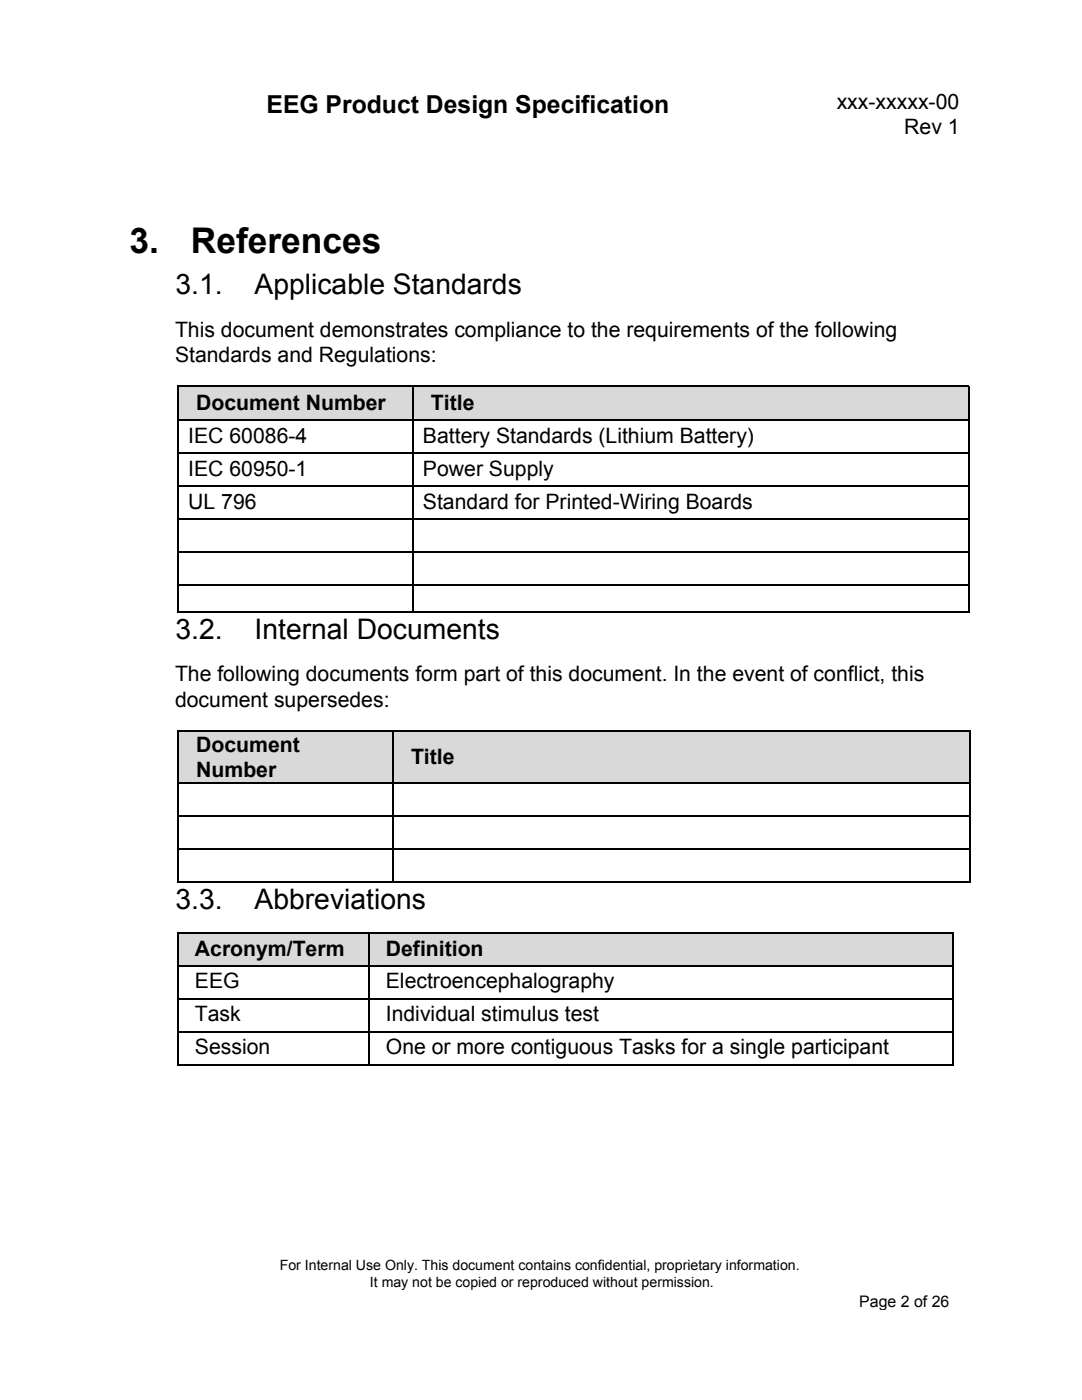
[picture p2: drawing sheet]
<svg xmlns="http://www.w3.org/2000/svg" width="216mm" height="279mm" viewBox="0 0 216 279" stroke-linecap="round" stroke-linejoin="round" font-family="sans-serif">
<defs><g id="words">
<g font-size="7.1">
<text x="25.9" y="50.5">3.</text>
<text x="38.1" y="50.5">References</text>
</g>
<g font-size="5.6">
<text x="35" y="58.7">3.1.</text>
<text x="50.8" y="58.7">Applicable Standards</text>
<text x="35" y="127.5">3.2.</text>
<text x="50.8" y="127.5">Internal Documents</text>
<text x="35" y="181.5">3.3.</text>
<text x="50.8" y="181.5">Abbreviations</text>
</g>
<text font-size="4.9" x="53.2" y="22.5">EEG Product Design Specification</text>
<g font-size="4.2">
<text x="167" y="21.7">xxx-xxxxx-00</text>
<text x="180.4" y="26.7">Rev 1</text>
<text x="34.9" y="67.2">This document demonstrates compliance to the requirements of the following</text>
<text x="34.9" y="72.2">Standards and Regulations:</text>
<text x="39.2" y="81.8">Document Number</text>
<text x="86" y="81.8">Title</text>
<text x="37.6" y="88.4">IEC 60086-4</text>
<text x="84.4" y="88.4">Battery Standards (Lithium Battery)</text>
<text x="37.6" y="95">IEC 60950-1</text>
<text x="84.4" y="95">Power Supply</text>
<text x="37.6" y="101.6">UL 796</text>
<text x="84.4" y="101.6">Standard for Printed-Wiring Boards</text>
<text x="34.9" y="136">The following documents form part of this document. In the event of conflict, this</text>
<text x="34.9" y="141">document supersedes:</text>
<text x="39.2" y="150">Document</text>
<text x="39.2" y="155">Number</text>
<text x="82" y="152.4">Title</text>
<text x="38.9" y="190.8">Acronym/Term</text>
<text x="77" y="190.8">Definition</text>
<text x="38.9" y="197.1">EEG</text>
<text x="77" y="197.1">Electroencephalography</text>
<text x="38.9" y="203.7">Task</text>
<text x="77" y="203.7">Individual stimulus test</text>
<text x="38.9" y="210.3">Session</text>
<text x="77" y="210.3">One or more contiguous Tasks for a single participant</text>
</g>
<text font-size="3.2" x="171.4" y="260.9">Page 2 of 26</text>
<g font-size="2.8">
<text x="55.8" y="253.5">For Internal Use Only. This document contains confidential, proprietary information.</text>
<text x="73.8" y="256.9">It may not be copied or reproduced without permission.</text>
</g>
</g></defs>
<g fill="#d9d9d9">
<path d="M35.5 77h46.8v6.6h-46.8z"/>
<path d="M82.3 77h110.8v6.6h-110.8z"/>
</g>
<path d="M35.5 77.1h157.9M35.6 77v45.2M82.4 77v45.2M193.3 77v45.2M35.5 97h157.9M35.5 90.4h157.9M35.5 83.7h157.9M35.5 116.8h157.9M35.5 110.2h157.9M35.5 103.6h157.9M35.5 122.1h157.9" fill="none" stroke="#000" stroke-width=".26"/>
<path d="M84.4 97.6h65.9v5.1h-65.9z" fill="#fff"/>
<g fill="#d9d9d9">
<path d="M35.5 145.8h42.8v10.3h-42.8z"/>
<path d="M78.3 145.8h115.1v10.3h-115.1z"/>
</g>
<path d="M35.5 156.2h158.2M35.5 145.9h158.2M35.6 145.8v30.4M78.4 145.8v30.4M193.5 145.8v30.4M35.5 169.5h158.2M35.5 176.1h158.2M35.5 162.9h158.2" fill="none" stroke="#000" stroke-width=".26"/>
<g fill="#d9d9d9">
<path d="M35.5 186h38.1v6.6h-38.1z"/>
<path d="M73.6 186h116.4v6.6h-116.4z"/>
</g>
<g fill="#fff">
<path d="M35.5 192.6h38.1v6.6h-38.1z"/>
<path d="M73.6 192.6h116.4v6.6h-116.4z"/>
<path d="M35.5 199.2h38.1v6.6h-38.1z"/>
<path d="M73.6 199.2h116.4v6.6h-116.4z"/>
<path d="M35.5 205.8h38.1v6.7h-38.1z"/>
<path d="M73.6 205.8h116.4v6.7h-116.4z"/>
</g>
<path d="M35.5 199.4h154.7M35.5 192.7h154.7M35.5 186.1h154.7M35.6 186v26.7M73.7 186v26.7M190.1 186v26.7M35.5 206h154.7M35.5 212.6h154.7" fill="none" stroke="#000" stroke-width=".26"/>
<use href="#words"/>
</svg>
